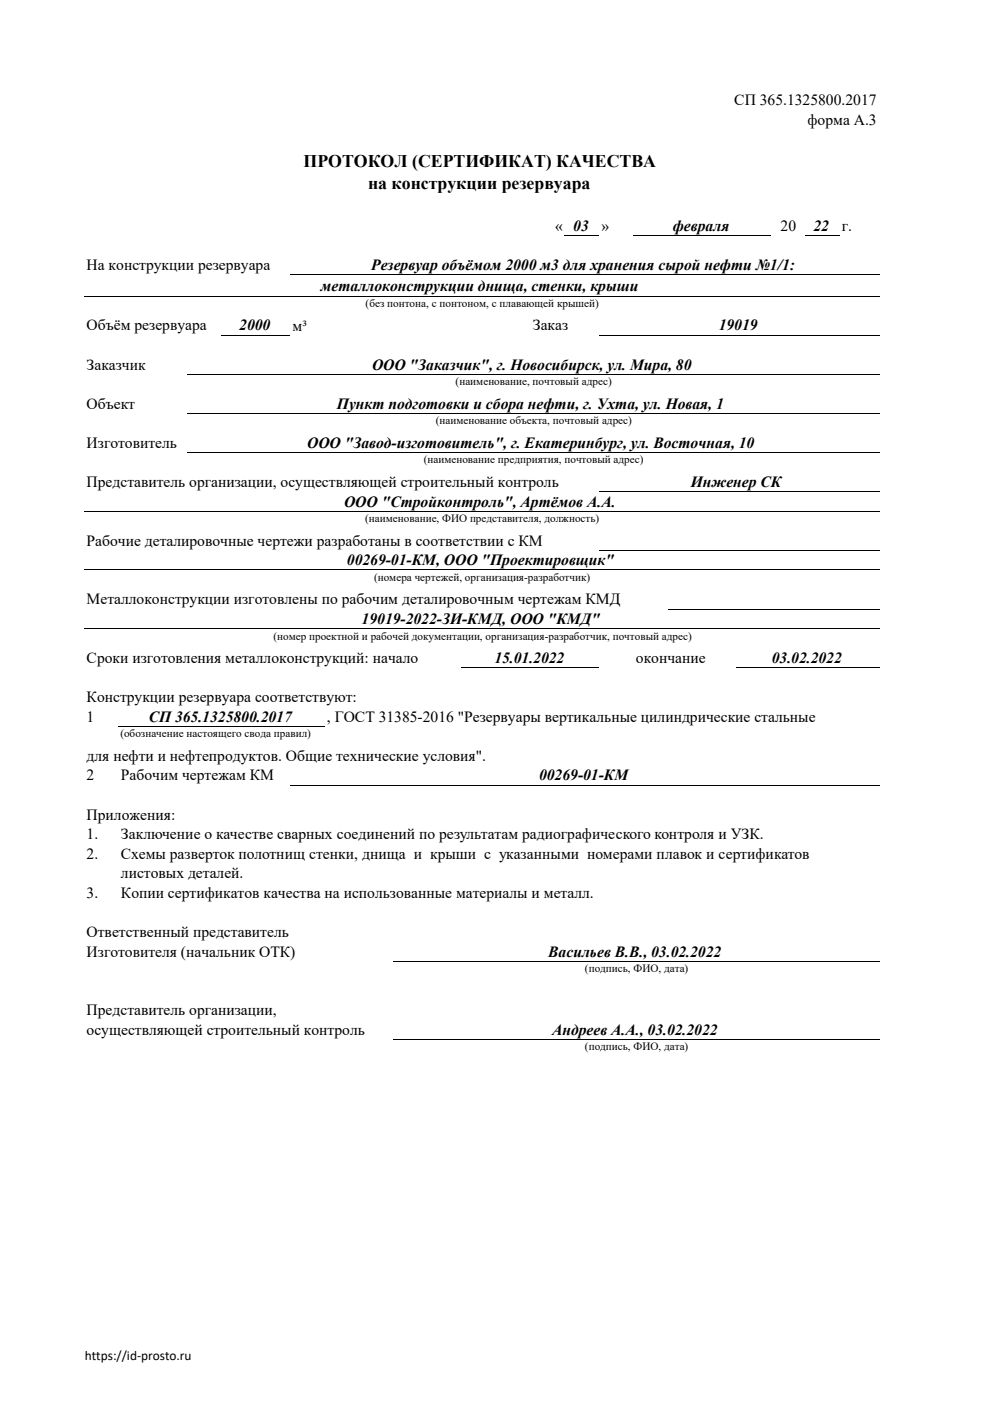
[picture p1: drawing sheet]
<svg xmlns="http://www.w3.org/2000/svg" width="210mm" height="297mm" viewBox="0 0 210 297" stroke-linecap="round" stroke-linejoin="round" font-family="sans-serif">
<defs><g id="words">
<g font-size="3.8">
<text x="64.4" y="35.3">ПРОТОКОЛ (СЕРТИФИКАТ) КАЧЕСТВА</text>
<text x="78.1" y="40">на конструкции резервуара</text>
</g>
<g font-size="3.3">
<text x="155.7" y="22.3">СП 365.1325800.2017</text>
<text x="171.3" y="26.4">форма А.3</text>
<text x="117.8" y="48.9">« 03</text>
<text x="127.6" y="48.9">»</text>
<text x="142.7" y="48.9">февраля</text>
<text x="165.6" y="48.9">20</text>
<text x="172.6" y="48.9">22</text>
<text x="178.6" y="48.9">г.</text>
<text x="18.4" y="57.2">На конструкции резервуара</text>
<text x="78.7" y="57.2">Резервуаробъёмом 2000 м3 для хранения сырой нефти №1/1:</text>
<text x="68.1" y="61.8">металлоконструкции днища, стенки, крыши</text>
<text x="18.4" y="70.1">Объём резервуара</text>
<text x="50.8" y="70.1">2000</text>
<text x="62.1" y="70.1">м³</text>
<text x="113" y="70.1">Заказ</text>
<text x="152.4" y="70.1">19019</text>
<text x="18.4" y="78.4">Заказчик</text>
<text x="78.9" y="78.4">ООО &quot;Заказчик&quot;, г. Новосибирск, ул. Мира, 80</text>
<text x="18.4" y="86.7">Объект</text>
<text x="71.5" y="86.7">Пункт подготовки и сбора нефти, г. Ухта, ул. Новая, 1</text>
<text x="18.4" y="95">Изготовитель</text>
<text x="65.2" y="95">ООО &quot;Завод-изготовитель&quot;, г. Екатеринбург, ул. Восточная, 10</text>
<text x="18.4" y="103.3">Представитель организации, осуществляющей строительный контроль</text>
<text x="73" y="107.4">ООО &quot;Стройконтроль&quot;, Артёмов А.А.</text>
<text x="146.5" y="103.3">ИнженерСК</text>
<text x="18.4" y="115.7">Рабочие деталировочные чертежи разработаны в соответствии с КМ</text>
<text x="73.6" y="119.8">00269-01-КМ, ООО &quot;Проектировщик&quot;</text>
<text x="18.4" y="128.1">Металлоконструкции изготовлены по рабочим деталировочным чертежам КМД</text>
<text x="76.7" y="132.3">19019-2022-ЗИ-КМД, ООО &quot;КМД&quot;</text>
<text x="18.4" y="140.6">Сроки изготовления металлоконструкций: начало</text>
<text x="104.9" y="140.6">15.01.2022</text>
<text x="134.9" y="140.6">окончание</text>
<text x="163.7" y="140.6">03.02.2022</text>
<text x="18.4" y="148.9">Конструкции резервуара соответствуют:</text>
<text x="18.4" y="153">1</text>
<text x="31.5" y="153">СП365.1325800.2017</text>
<text x="69.3" y="153">, ГОСТ 31385-2016 &quot;Резервуары вертикальные цилиндрические стальные</text>
<text x="18.4" y="161.3">для нефти и нефтепродуктов. Общие технические условия&quot;.</text>
<text x="18.4" y="165.5">2</text>
<text x="25.7" y="165.5">Рабочим чертежам КМ</text>
<text x="114.3" y="165.5">00269-01-КМ</text>
<text x="18.4" y="173.8">Приложения:</text>
<text x="18.4" y="177.9">1.</text>
<text x="25.7" y="177.9">Заключение о качестве сварных соединений по результатам радиографического контроля и УЗК.</text>
<text x="18.4" y="182.1">2.</text>
<text x="25.7" y="182.1">Схемы разверток полотнищ стенки, днища и крыши с указанными номерами плавок и сертификатов</text>
<text x="18.4" y="190.4">3.</text>
<text x="25.7" y="186.2">листовых деталей.</text>
<text x="25.7" y="190.4">Копии сертификатов качества на использованные материалы и металл.</text>
<text x="18.4" y="198.7">Ответственный представитель</text>
<text x="18.4" y="202.8">Изготовителя (начальник ОТК)</text>
<text x="116.3" y="202.8">Васильев В.В., 03.02.2022</text>
<text x="18.4" y="215.3">Представитель организации,</text>
<text x="18.4" y="219.4">осуществляющей строительный контроль</text>
<text x="117.1" y="219.4">Андреев А.А., 03.02.2022</text>
</g>
<text font-size="2.8" x="18" y="288.2">https://id‐prosto.ru</text>
<g font-size="2.4">
<text x="77.6" y="65.1">(без понтона, с понтоном, с плавающей крышей)</text>
<text x="96.6" y="81.7">(наименование, почтовый адрес)</text>
<text x="92.4" y="90">(наименование объекта, почтовый адрес)</text>
<text x="89.9" y="98.3">(наименование предприятия, почтовый адрес)</text>
<text x="77.5" y="110.7">(наименование, ФИО представителя, должность)</text>
<text x="79.3" y="123.1">(номера чертежей, организация-разработчик)</text>
<text x="58" y="135.6">(номер проектной и рабочей документации, организация-разработчик, почтовый адрес)</text>
<text x="25.5" y="156.3">(обозначение настоящего свода правил)</text>
<text x="124.1" y="206.1">(подпись, ФИО, дата)</text>
<text x="124.1" y="222.7">(подпись, ФИО, дата)</text>
</g>
</g></defs>
<g fill="none" stroke="#000" stroke-width=".21">
<path d="M61.5 58.2h125M119.8 49.9h7.3M134.3 49.9h29.2M170.7 49.9h7.4M17.8 62.8h168.7M39.7 79.4h146.8M46.9 71.1h14.7M127 71.1h59.5M39.7 87.7h146.8M39.7 95.9h146.8M17.8 108.4h168.7M127 104.2h59.5"/>
<path d="M127 116.7h59.5M17.8 120.8h168.7M17.8 133.3h168.7M141.6 129.1h44.9M25.1 154h43.7M97.9 141.6h29.2M156.2 141.6h30.3M61.5 166.5h125M83.4 203.8h103.1M83.4 220.4h103.1"/>
</g>
<use href="#words"/>
</svg>
